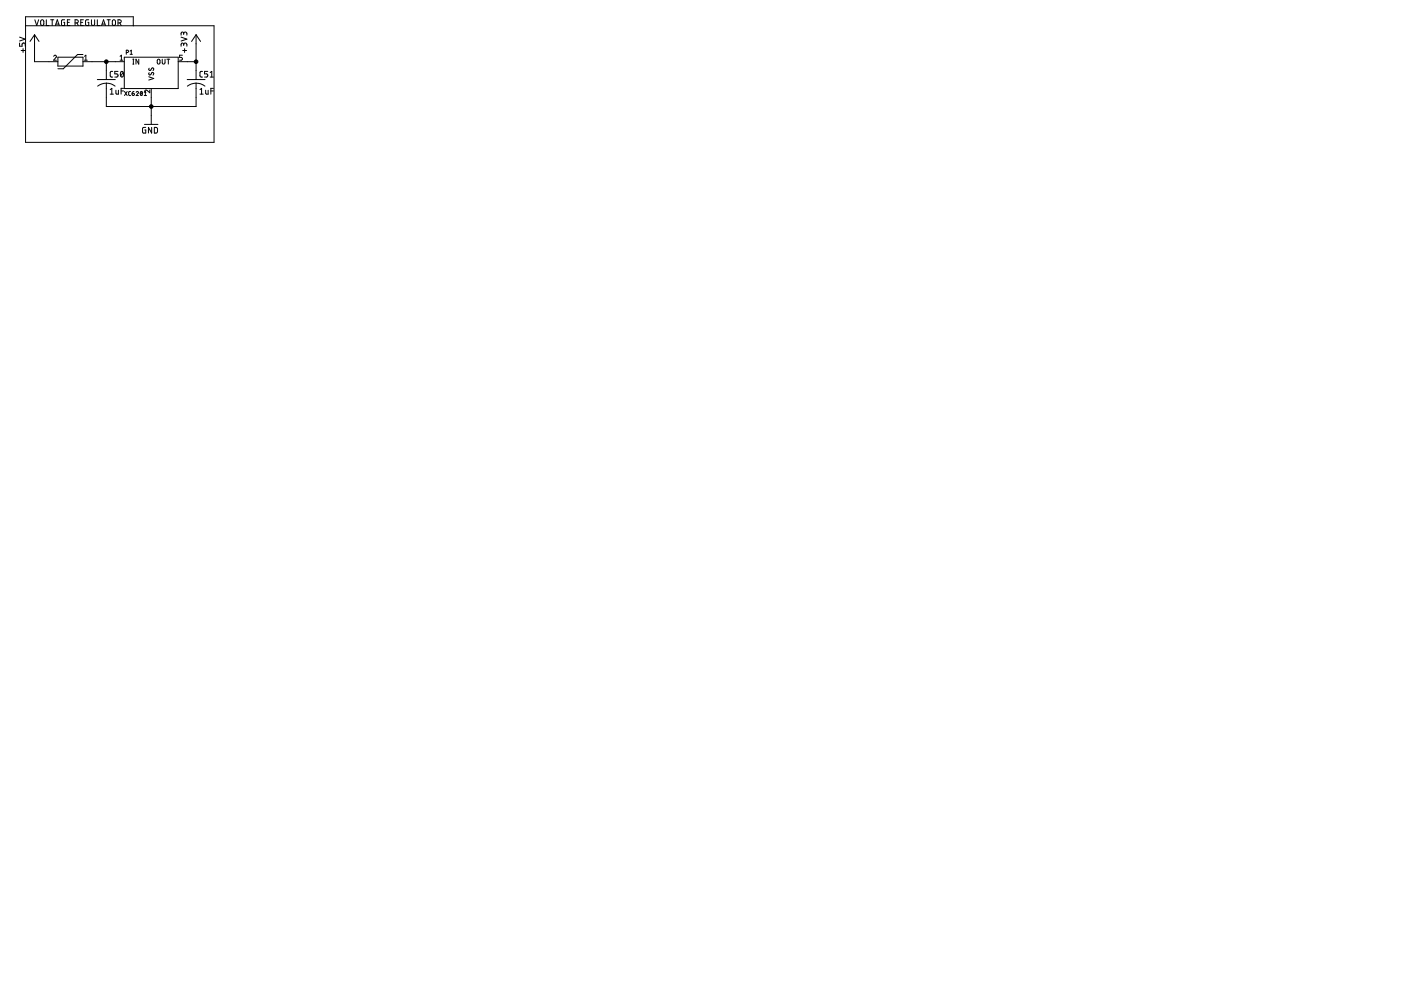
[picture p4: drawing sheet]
<svg xmlns="http://www.w3.org/2000/svg" width="297mm" height="210mm" viewBox="0 0 297 210" stroke-linecap="round" stroke-linejoin="round" font-family="sans-serif">
<g fill="none" stroke="#000" stroke-width=".21">
<path d="M4.1 9.1v.7h.6v-.4a.34 .34 0 0 1 .3-.3 .34 .34 0 0 1 .4 .3v.4M4.1 7.9l1.3 .4-1.3 .4M4.5 10.7h.8M4.9 10.3v.8M5.4 5.5h40v24.7h-40v-26.6h22.9v1.9M7.3 7.4v5.7h5M7.3 7.4l1 1.4M7.3 7.4l-.9 1.4M7.4 4.2l.4 1.2 .4-1.2M8.7 4.3l.3-.1 .3 .3v.6l-.3 .3-.3-.1-.1-.2zM9.8 4.2v1.2h.6M10.7 4.2h.7"/>
<path d="M11.1 4.2v1.2M11.4 11.9a.29 .29 0 0 1 .4-.2 .29 .29 0 0 1 .1 .5l-.5 .6h.6M11.7 5.4l.4-1.2 .5 1.2M11.9 5.1h.6M12.3 12.1h5.3v1.9h-5.3zM13.7 4.2l-.6 .1-.1 .9 .2 .2h.5v-.7h-.2M14.3 4.7h.4M14.8 4.2h-.5v1.2h.5M15.9 4.9l.6-.2v-.4l-.6-.1v1.2M16.3 4.9l.3 .5M17.1 4.7h.4M17.6 13.1h8.8"/>
<path d="M17.6 11.6h-1.2l-3 3h-1.1M17.7 4.2h-.6v1.2h.6M17.9 12.8h.6M17.9 11.9l.3-.2v1.1M18.8 4.2l-.6 .1-.1 .8 .2 .3h.5v-.7h-.2M19.4 4.2v.9l.3 .3 .3-.2 .1-1M20.6 4.2v1.2h.6M20.6 16.9h3.8M21.5 5.4l.4-1.2 .5 1.2M21.7 5.1h.6M22.5 17.6a2.77 2.77 0 0 1 1.9 .7M22.5 17.6l-.9 .2-.9 .5"/>
<path d="M22.5 17.6v5h19.1v-5M22.5 13.1v3.8M22.7 4.2h.7M23.1 4.2v1.2M23.4 19l.3-.3v1.3M23.4 20h.6M23.8 4.4l.3-.2 .3 .2v.9l-.3 .1-.3-.2zM23.9 15.1l-.4 .1-.1 .2v.8l.5 .1M24.6 19.1v.8l.2 .1h.3v-.9M25 4.9l.6-.2v-.4l-.6-.1v1.2M25 15.1h-.7v.6h.4a.34 .34 0 0 1 .3 .3 .34 .34 0 0 1-.3 .3h-.4M25.4 4.9l.3 .5"/>
<path d="M25.5 11.9l.2-.2v1.1M25.5 12.8h.5M25.7 15.2l.1-.1a.65 .65 0 0 1 .4 .7 .65 .65 0 0 1-.4 .5l-.3-.6zM25.7 19.3h.5M26.1 15.4l-.5 .7M26.2 18.7h-.5v1.3M26.4 12.1h11.4v6.7h-11.4zM26.4 19.4l.6 .9M26.8 11.1l.4-.1-.1-.3-.3-.1v.9M27 19.4l-.6 .9M27.6 10.8l.2-.2v.9M27.6 11.5h.5"/>
<path d="M27.7 19.4h-.3l-.1 .2v.6l.4 .1M28 19.8h.3a.25 .25 0 0 1 .2 .2 .25 .25 0 0 1-.3 .3 .25 .25 0 0 1-.2-.3zM28.2 13.6h.2M28.2 12.6h.2M28.3 12.6v1M28.4 19.4l-.3 .1-.1 .3M28.9 19.6a.24 .24 0 0 1 .3-.2 .24 .24 0 0 1 .1 .4l-.4 .5h.5M29.4 12.6v1l-.6-1v1M29.9 19.4a.42 .42 0 0 1 .3 .4 .42 .42 0 0 1-.3 .4l-.2-.4zM30.2 19.6l-.4 .5M30.6 19.6l.2-.2v.9M31.5 16.3l1.1 .3-1.1 .4"/>
<path d="M31.6 15.4l-.1 .3 .3 .2 .4-.5h.3l.1 .2-.2 .3M31.6 14.5l-.1 .2 .3 .2 .4-.5h.3l.1 .2-.2 .4M31.7 19.1v.6l-.5-.5a.29 .29 0 0 0-.5 0 .29 .29 0 0 0 .2 .5M32.1 18.8v7.6M33.4 12.6h.3l.2 .2v.5l-.2 .3-.4-.3zM34.4 12.6v.7l.2 .3 .4-.3v-.7M35.4 12.6h.6M35.7 12.6v1M37.8 13.1h3.8M38.4 7.9l1.2 .4-1.2 .4M38.7 11.7h-.6v.5h.3l.3 .2-.2 .3-.4 .1M38.7 10.7h.9"/>
<path d="M38.9 9.5l.3-.4 .3 .1 .1 .6M38.9 9.7v-.4l-.3-.2-.2 .3v.4M38.9 7.1l.3-.3 .3 .1 .1 .6M38.9 7.3v-.4l-.3-.1-.2 .2v.5M39.1 10.3v.8M39.7 16.9h3.8M41.6 17.6a2.87 2.87 0 0 1 1.9 .7M41.6 17.6l-1 .2-.9 .5M41.6 7.4l.9 1.4M41.6 7.4l-1 1.4M41.6 7.4v9.5M42.4 20h.7"/>
<path d="M42.4 19l.3-.3v1.3M42.9 15.1l-.4 .1-.1 .2v.8l.5 .1M43.6 19.1v.8l.2 .1h.3v-.9M44 15.1h-.6v.6h.4a.35 .35 0 0 1 .3 .3 .35 .35 0 0 1-.3 .3h-.4M44.6 16.3h.6M44.6 15.4l.3-.3v1.2M44.7 19.3h.6M45.3 18.7h-.6v1.3M30.6 20.3h.5M30.6 26.4h2.9M30.9 27l-.7 .1v.9l.2 .2h.5v-.6h-.2M32.2 27v1.2l-.7-1.2v1.2"/>
<path d="M32.7 27h.5l.2 .2v.7l-.2 .3h-.5z"/>
</g>
<g fill="#000" stroke="#000" stroke-width=".21">
<circle cx="22.5" cy="13.1" r=".38"/>
<circle cx="41.6" cy="13.1" r=".38"/>
<circle cx="32.1" cy="22.6" r=".38"/>
</g>
</svg>
